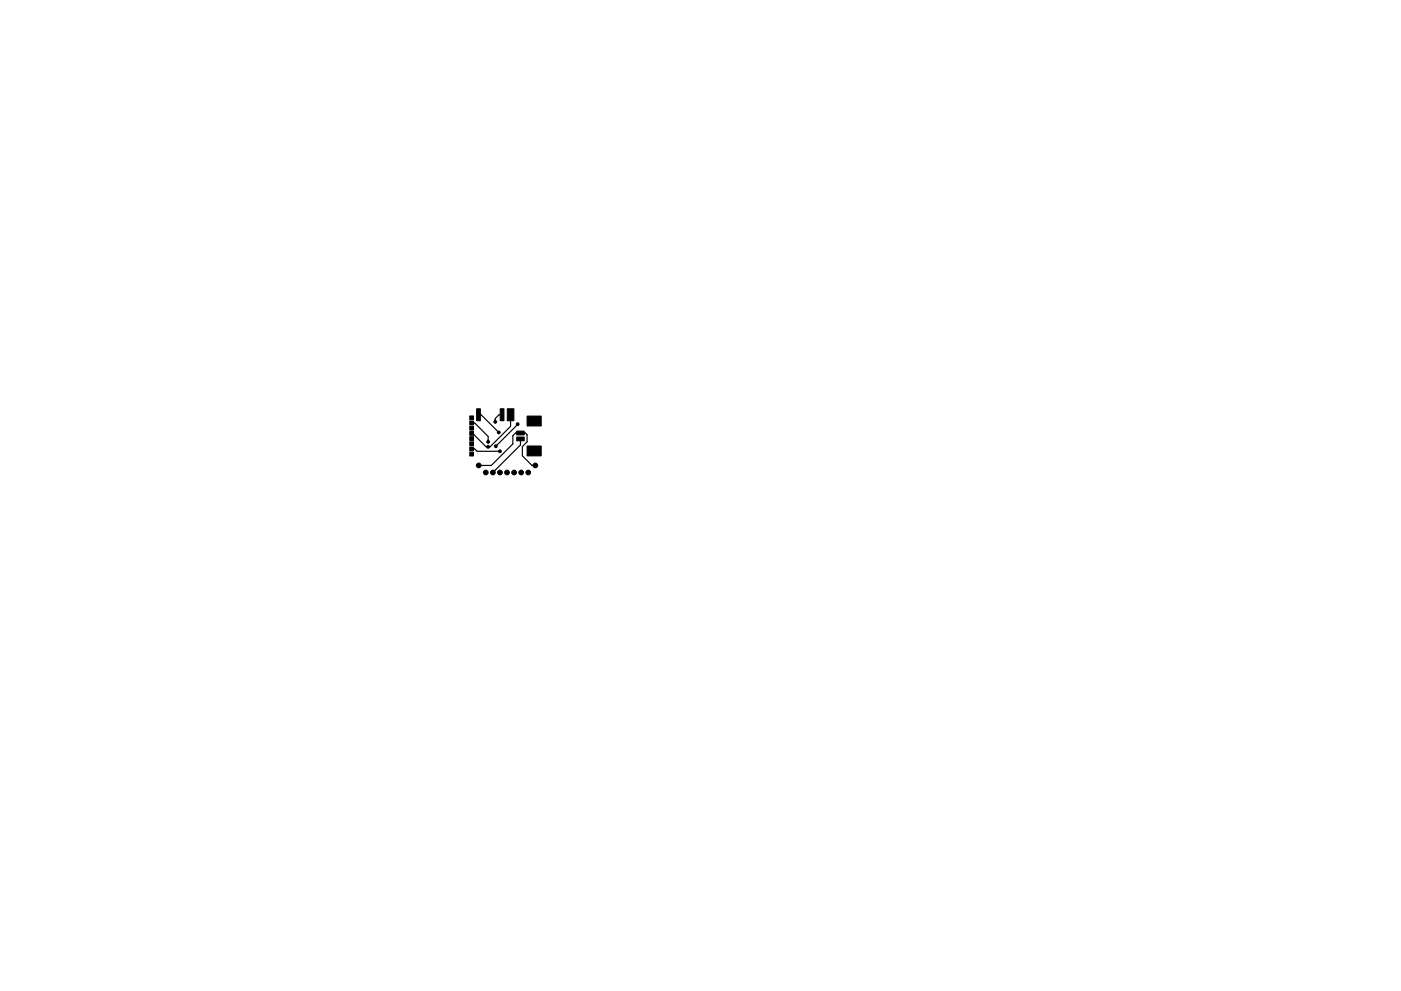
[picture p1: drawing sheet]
<svg xmlns="http://www.w3.org/2000/svg" width="297mm" height="210mm" viewBox="0 0 297 210" stroke-linecap="round" stroke-linejoin="round" font-family="sans-serif">
<g fill="#000" stroke="#000" stroke-width=".21">
<path d="M99.6 88.2h.8v.8h-.8zM99.6 89.3h.8v.8h-.8zM99.6 90.4h.8v.8h-.8zM99.6 91.5h.8v.8h-.8zM99.6 92.6h.8v.8h-.8zM99.6 93.7h.8v.8h-.8zM99.6 94.8h.8v.8h-.8zM99.6 95.9h.8v.8h-.8zM101.1 86.7h.7v2.6h-.7zM106.1 86.7h.7v2.6h-.7zM107.5 86.7h1.4v2.6h-1.4zM109.5 91.5h1.6v.8h-1.6z"/>
<path d="M109.5 92.7h1.6v.8h-1.6zM111.8 88.3h3v2.1h-3zM111.8 94.6h3v2.1h-3z"/>
<circle cx="101.5" cy="98.7" r=".5"/>
<circle cx="103.5" cy="94.8" r=".3"/>
<circle cx="103.5" cy="93.7" r=".3"/>
<circle cx="105" cy="89.5" r=".3"/>
<circle cx="105.1" cy="94.7" r=".3"/>
<circle cx="105.7" cy="91.7" r=".3"/>
<circle cx="106" cy="95.7" r=".3"/>
<circle cx="109.8" cy="90" r=".3"/>
<circle cx="113.5" cy="98.7" r=".5"/>
<circle cx="103" cy="100.2" r=".5"/>
<circle cx="104.5" cy="100.2" r=".5"/>
<circle cx="106" cy="100.2" r=".5"/>
<circle cx="107.5" cy="100.2" r=".5"/>
<circle cx="109" cy="100.2" r=".5"/>
<circle cx="110.5" cy="100.2" r=".5"/>
<circle cx="112" cy="100.2" r=".5"/>
</g>
<path d="M100 95.2h.7l.4 .5h4.9M100 89.7h.7l2.8 2.9v1.1M101.4 88h.6l3.8 3.7M101.5 98.7h2.7l4.5-4.5v-1.8l.6-.5h2.1l.4 .3v1.5l-1 1v2l2 2h.7M106.4 88h-.6l-.8 .8v.7M108.2 88v2.5l-4.3 4.3h-.8l-2.9-2.9h-.2M109.8 90l-4.7 4.7M110.4 93.1v1.3l-5.9 5.8" fill="none" stroke="#000" stroke-width=".25"/>
</svg>
